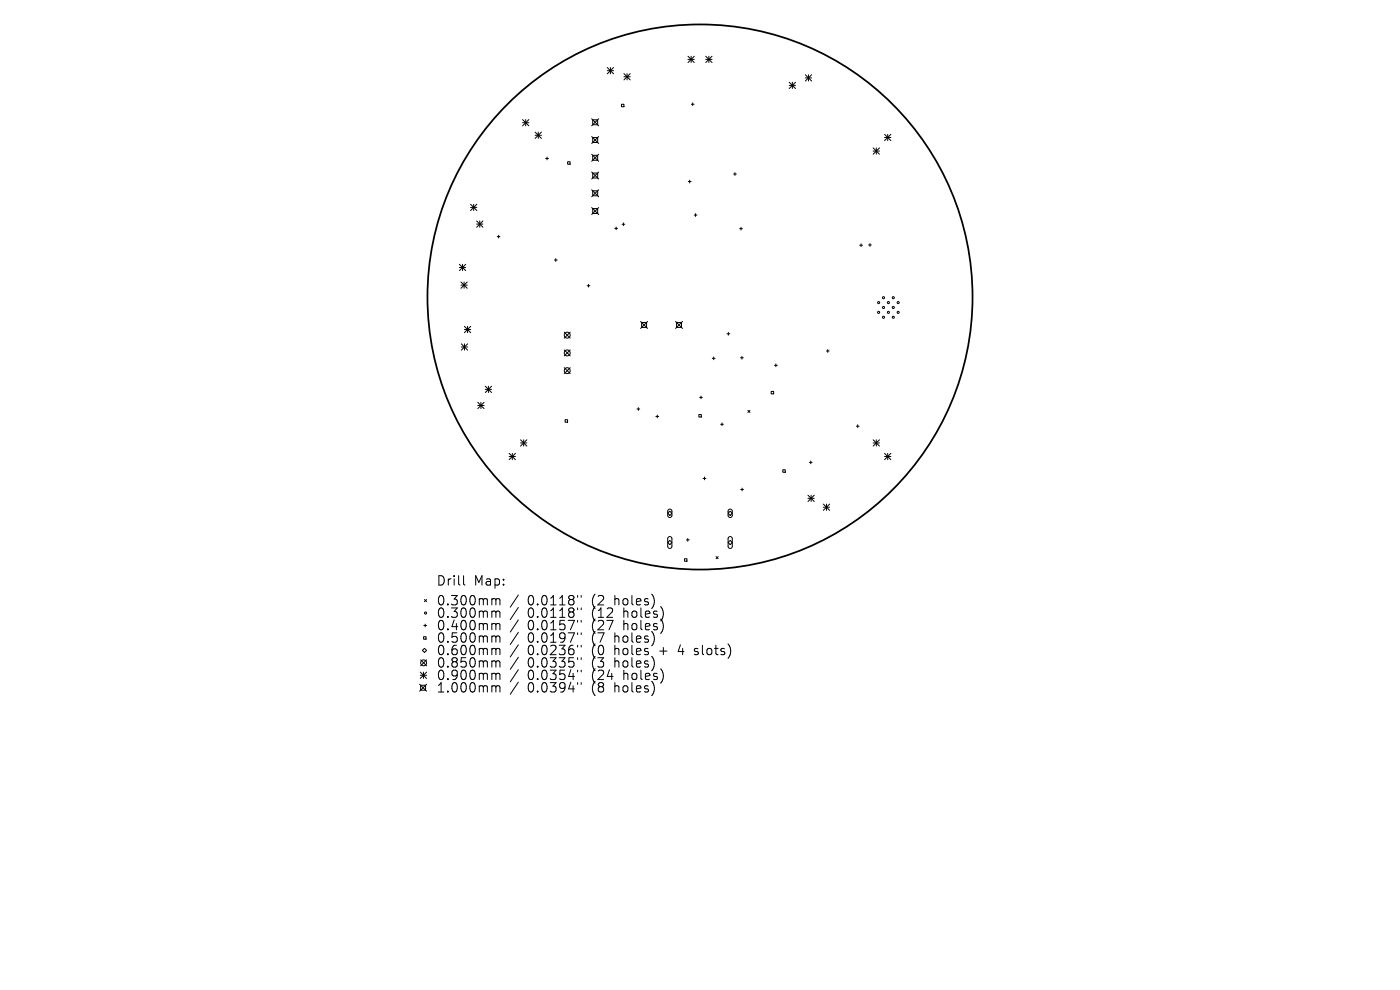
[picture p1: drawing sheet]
<svg xmlns="http://www.w3.org/2000/svg" width="297mm" height="210mm" viewBox="0 0 297 210" stroke-linecap="round" stroke-linejoin="round" font-family="sans-serif">
<defs><g id="words">
<g font-size="2.8">
<text x="92.5" y="124.5">Drill</text>
<text x="100.5" y="124.5">Map:</text>
<text x="92.5" y="128.7">0.300mm</text>
<text x="92.5" y="131.3">0.300mm</text>
<text x="111.9" y="128.7">0.0118&quot;</text>
<text x="111.9" y="131.3">0.0118&quot;</text>
<text x="125.7" y="128.7">(2</text>
<text x="125.7" y="131.3">(12</text>
<text x="130.6" y="128.7">holes)</text>
<text x="132.5" y="131.3">holes)</text>
<text x="92.5" y="134">0.400mm</text>
<text x="92.5" y="136.6">0.500mm</text>
<text x="111.9" y="134">0.0157&quot;</text>
<text x="111.9" y="136.6">0.0197&quot;</text>
<text x="125.7" y="134">(27</text>
<text x="125.7" y="136.6">(7</text>
<text x="130.6" y="136.6">holes)</text>
<text x="132.5" y="134">holes)</text>
<text x="92.5" y="139.3">0.600mm</text>
<text x="92.5" y="141.9">0.850mm</text>
<text x="111.9" y="139.3">0.0236&quot;</text>
<text x="111.9" y="141.9">0.0335&quot;</text>
<text x="125.7" y="139.3">(0</text>
<text x="125.7" y="141.9">(3</text>
<text x="130.6" y="139.3">holes</text>
<text x="130.6" y="141.9">holes)</text>
<text x="140.4" y="139.3">+</text>
<text x="144.6" y="139.3">4</text>
<text x="148.2" y="139.3">slots)</text>
<text x="92.5" y="144.5">0.900mm</text>
<text x="92.5" y="147.2">1.000mm</text>
<text x="111.9" y="144.5">0.0354&quot;</text>
<text x="111.9" y="147.2">0.0394&quot;</text>
<text x="125.7" y="144.5">(24</text>
<text x="125.7" y="147.2">(8</text>
<text x="130.6" y="147.2">holes)</text>
<text x="132.5" y="144.5">holes)</text>
</g>
</g></defs>
<circle cx="148.5" cy="63" r="57.8" fill="none" stroke="#000" stroke-width=".37"/>
<g fill="none" stroke="#000" stroke-width=".21">
<path d="M128.8 14.3l1.4 1.4M128.8 15h1.4M129.5 14.3v1.4M130.2 14.3l-1.4 1.4M132.4 15.6l1.3 1.3M132.4 16.3h1.3M133 15.6v1.3M133.7 15.6l-1.3 1.3M146 11.9l1.3 1.4M146 12.6h1.3M146.6 11.9v1.4M147.3 11.9l-1.3 1.4"/>
<path d="M149.7 12.6h1.4M149.7 11.9l1.4 1.4M150.4 11.9v1.4M151.1 11.9l-1.4 1.4M167.4 17.4l1.4 1.4M167.4 18.1h1.4M168.1 17.4v1.4M168.8 17.4l-1.4 1.4M170.8 15.9l1.4 1.3M170.8 16.5h1.4M171.5 15.9v1.3M172.2 15.9l-1.4 1.3"/>
<path d="M110.9 25.4l1.3 1.3M110.9 26h1.3M111.5 25.4v1.3M112.2 25.4l-1.3 1.3M113.5 28l1.4 1.4M113.5 28.7h1.4M114.2 28v1.4M114.9 28l-1.4 1.4M115.8 33.6h.5M116.1 33.3v.6M120.4 34.3h.5v.5h-.5zM125.5 25.2l1.5 1.5"/>
<path d="M125.5 29l1.5 1.4M125.5 32.7l1.5 1.5M125.5 36.5l1.5 1.5M125.7 25.4h1.1v1.1h-1.1zM125.7 29.2h1.1v1h-1.1zM125.7 32.9h1.1v1.1h-1.1zM125.7 36.7h1.1v1.1h-1.1zM127 25.2l-1.5 1.5M127 29l-1.5 1.4M127 32.7l-1.5 1.5M127 36.5l-1.5 1.5M131.8 22.1h.6v.5h-.6z"/>
<path d="M146 38.5h.6M146.3 38.2v.6M146.7 22.1h.5M147 21.8v.6M155.6 36.9h.6M155.9 36.6v.6M185.2 31.4l1.4 1.3M185.2 32h1.4M185.9 31.4v1.3M186.6 31.4l-1.4 1.3M187.7 28.5l1.3 1.3M187.7 29.2h1.3"/>
<path d="M188.3 28.5v1.3M189 28.5l-1.3 1.3M97.5 56.1l1.3 1.3M97.5 56.7h1.3M97.8 59.8l1.3 1.4M98.1 56.1v1.3M98.5 59.8v1.4M98.8 56.1l-1.3 1.3M99.1 59.8l-1.3 1.4M99.8 43.3l1.4 1.4M99.8 44h1.4M100.5 43.3v1.4"/>
<path d="M101.1 46.9l1.3 1.3M101.1 47.5h1.3M101.2 43.3l-1.4 1.4M101.8 46.9v1.3M102.4 46.9l-1.3 1.3M105.5 50.2h.6M105.8 49.9v.6M117.6 55.2h.6M117.9 54.9v.6M125.5 40.3l1.5 1.4M125.5 44l1.5 1.5M125.7 40.5h1.1v1h-1.1z"/>
<path d="M125.7 44.2h1.1v1.1h-1.1zM127 40.3l-1.5 1.4M127 44l-1.5 1.5M130.4 48.4h.6M130.7 48.2v.5M132 47.6h.6M132.3 47.3v.6M147.3 45.6h.6M147.6 45.3v.6M156.9 48.5h.6M157.2 48.2v.6M182.4 52h.6"/>
<path d="M182.7 51.7v.6M184.3 52h.6M184.6 51.7v.6M97.8 60.5h1.3M97.9 72.9l1.3 1.4M97.9 73.6h1.3M98.5 69.2l1.4 1.4M98.5 69.9h1.4M98.5 72.9v1.4M99.2 69.2v1.4M99.2 72.9l-1.3 1.4M99.9 69.2l-1.4 1.4"/>
<path d="M119.7 70.5l1.3 1.2M119.7 74.2l1.3 1.3M119.7 78l1.3 1.3M121 70.5l-1.3 1.2M121 74.2l-1.3 1.3M121 78l-1.3 1.3M124.6 60.6h.5M124.9 60.3v.6M135.9 68.2l1.5 1.5M136.1 68.4h1.1v1.1h-1.1zM137.4 68.2l-1.5 1.5M143.3 68.2l1.5 1.5"/>
<path d="M143.5 68.4h1.1v1.1h-1.1zM144.8 68.2l-1.5 1.5M151.1 76h.6M151.4 75.7v.6M154.2 70.8h.6M154.5 70.5v.6M157.1 75.9h.6M157.4 75.6v.6M164.3 77.5h.6M164.6 77.2v.6M175.3 74.5h.6M175.6 74.2v.5"/>
<path d="M101.4 85.3l1.3 1.4M101.4 86h1.3M102 85.3v1.4M102.7 85.3l-1.3 1.4M102.9 81.9l1.4 1.4M102.9 82.6h1.4M103.6 81.9v1.4M104.3 81.9l-1.4 1.4M108 96.2l1.3 1.3M108 96.8h1.3M108.7 96.2v1.3M109.3 96.2l-1.3 1.3"/>
<path d="M110.4 93.3l1.4 1.3M110.4 94h1.4M111.1 93.3v1.3M111.8 93.3l-1.4 1.3M119.9 89h.5v.6h-.5zM135.1 86.8h.6M135.4 86.5v.6M139.1 88.3h.6M139.4 88v.6M148.3 87.9h.5v.6h-.5zM148.4 84.3h.6M148.7 84v.6"/>
<path d="M152.9 90h.6M153.2 89.7v.6M158.7 87.1l.4 .4M159.1 87.1l-.4 .4M163.6 83h.5v.5h-.5zM166.1 99.7h.5v.5h-.5zM171.7 98.1h.6M172 97.8v.6M181.7 90.4h.6M182 90.1v.6M185.2 94h1.4M185.2 93.3l1.4 1.3"/>
<path d="M185.9 93.3v1.3M186.6 93.3l-1.4 1.3M187.7 96.8h1.3M187.7 96.2l1.3 1.3M188.3 96.2v1.3M189 96.2l-1.3 1.3M141.7 115.1l.4-.5 .4 .5-.4 .4zM141.8 108.1l.4-.1 .3 .3v1.1l-.3 .4-.3-.1-.2-.3zM141.8 114l.4-.2 .3 .4v1.8l-.3 .3h-.4l-.1-.3v-1.8zM142.1 108.4l.4 .5-.4 .4-.4-.4zM145.2 118.5h.5v.6h-.5zM145.6 114.5h.6"/>
<path d="M145.9 114.2v.6M149.2 101.5h.6M149.5 101.2v.6M151.9 118.1l.5 .4M152.4 118.1l-.5 .4M154.5 108.9l.4-.5 .5 .5-.5 .4zM154.5 115.1l.4-.5 .5 .5-.5 .4zM154.6 108.1l.4-.1 .3 .3v1.1l-.3 .4-.3-.1-.2-.3zM154.6 114l.5-.2 .2 .4v1.8l-.3 .3h-.3l-.2-.3v-1.8zM157.1 103.8h.6M157.4 103.5v.6M171.4 105l1.3 1.4"/>
<path d="M171.4 105.7h1.3M172.1 105v1.4M172.7 105l-1.3 1.4M174.7 106.9l1.3 1.4M174.7 107.6h1.3M175.3 106.9v1.4M176 106.9l-1.3 1.4M89.2 140l1.3 1.2M89.9 135.1h.5v.5h-.5zM89.9 132.7h.6M90.1 137.5l.4 .5-.4 .4-.5-.4zM90.1 127.2l.4 .4"/>
<path d="M90.2 132.4v.6M90.5 127.2l-.4 .4M90.5 140l-1.3 1.2M98.3 122.1v1.7l.3 .3M104.6 127l.5 .1 .1 .2M104.6 129.6h.3l.3 .3M104.6 132.3l.5 .1 .1 .2M104.6 134.9h.3l.3 .3M104.6 137.5h.3l.3 .3M105.2 127.3l.3-.3 .5 .1 .1 1.2M105.2 127.3v1M105.2 129.9v1.1"/>
<path d="M105.2 132.6v1M105.2 135.2v1M105.2 137.8v1.1M105.2 129.9l.3-.3 .5 .1 .1 1.3M105.2 132.6l.3-.3 .5 .1 .1 1.2M105.2 135.2l.3-.3 .5 .1 .1 1.2M105.2 137.8l.3-.3 .5 .1 .1 1.3M110 126.2l-1.8 2.6M110 128.9l-1.8 2.5M110 131.5l-1.8 2.6M110 134.1l-1.8 2.6M110 136.8l-1.8 2.6"/>
<path d="M110 139.4l-1.8 2.6M122.5 126.3v.4M122.5 129v.3M122.5 131.6v.4M122.5 134.2v.4M122.5 136.9v.4M122.5 139.5v.4M123.3 126.3v.4M123.3 129v.3M123.3 131.6v.4M123.3 134.2v.4M123.3 136.9v.4"/>
<path d="M123.3 139.5v.4M147.3 138.8l.2 .1M147.4 137.6v.5M89 145.1l1.5 1.5M89.2 142.6l1.3 1.3M89.2 143.2h1.3M89.2 145.4h1.1v1h-1.1zM89.8 142.6v1.3M90.5 142.6l-1.3 1.3M90.5 145.1l-1.5 1.5M104.6 140.2l.5 .1 .1 .2M104.6 142.8h.3l.3 .3"/>
<path d="M104.6 145.5l.5 .1 .1 .2M105.2 140.5v1M105.2 143.1v1.1M105.2 145.8v1M105.2 140.5l.3-.3 .5 .1 .1 1.2M105.2 143.1l.3-.3 .5 .1 .1 1.3M105.2 145.8l.3-.3 .5 .1 .1 1.2M110 142.1l-1.8 2.5M110 144.7l-1.8 2.6M122.5 142.2v.3M122.5 144.8v.4M123.3 142.2v.3"/>
<path d="M123.3 144.8v.4"/>
<circle cx="120.3" cy="78.6" r=".63"/>
<circle cx="120.3" cy="74.9" r=".63"/>
<circle cx="120.3" cy="71.1" r=".63"/>
<circle cx="186.4" cy="64.2" r=".22"/>
<circle cx="186.4" cy="66.3" r=".22"/>
<circle cx="187.4" cy="67.3" r=".22"/>
<circle cx="187.4" cy="63.2" r=".22"/>
<circle cx="187.4" cy="65.2" r=".22"/>
<circle cx="188.5" cy="64.2" r=".22"/>
<circle cx="188.5" cy="66.3" r=".22"/>
<circle cx="189.5" cy="67.3" r=".22"/>
<circle cx="189.5" cy="63.2" r=".22"/>
<circle cx="189.5" cy="65.2" r=".22"/>
<circle cx="190.5" cy="64.2" r=".22"/>
<circle cx="190.5" cy="66.3" r=".22"/>
<circle cx="90.3" cy="130" r=".22"/>
<circle cx="89.9" cy="140.6" r=".63"/>
</g>
<use href="#words"/>
</svg>
